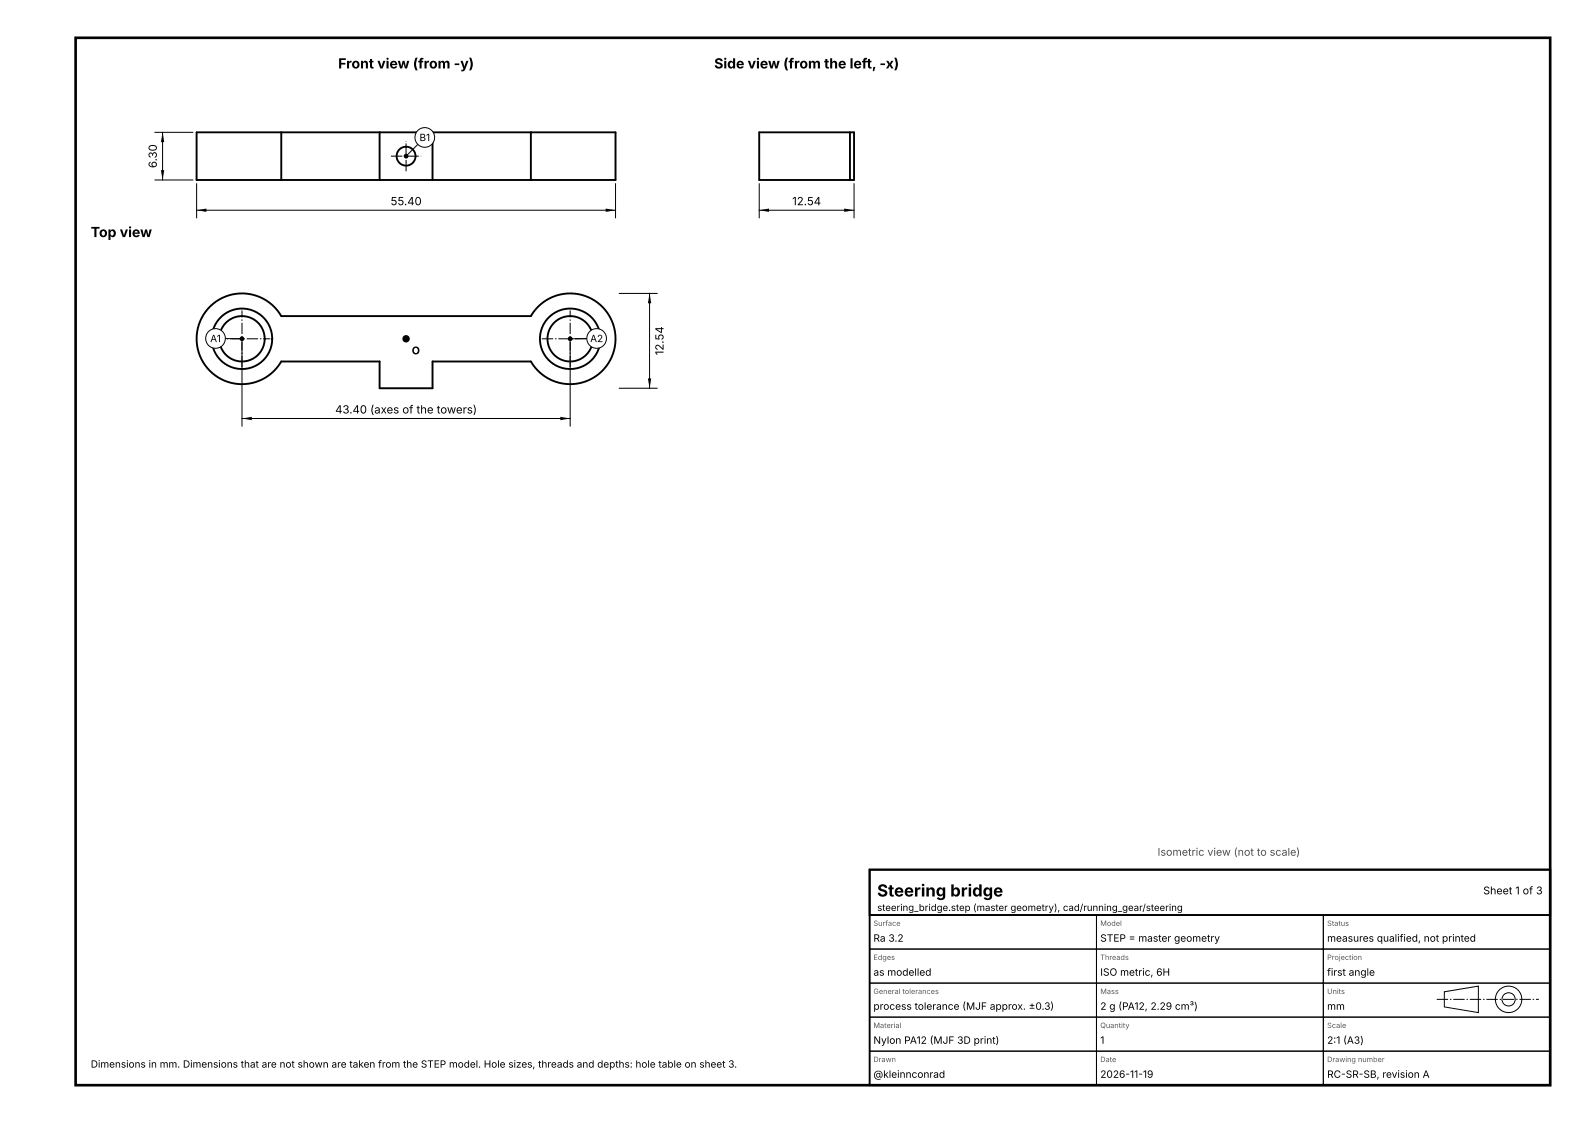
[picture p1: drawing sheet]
<svg xmlns="http://www.w3.org/2000/svg" width="420mm" height="297mm" viewBox="0 0 420 297" stroke-linecap="round" stroke-linejoin="round" font-family="sans-serif">
<defs><g id="words">
<text font-size="4.4" x="232" y="237.1">Steering bridge</text>
<g font-size="3.7">
<text x="89.4" y="18.1">Front view (from -y)</text>
<text x="188.9" y="18.1">Side view (from the left, -x)</text>
<text x="24" y="62.7">Top view</text>
</g>
<g font-size="3">
<text x="41.5" y="44.4" transform="rotate(-90 41.5 44.4)">6.30</text>
<text x="103.3" y="54.3">55.40</text>
<text x="209.5" y="54.3">12.54</text>
<text x="175.5" y="94" transform="rotate(-90 175.5 94)">12.54</text>
<text x="88.6" y="109.4">43.40 (axes of the towers)</text>
</g>
<g font-size="2.8">
<text x="108.9" y="93.7">O</text>
<text x="392.3" y="236.5">Sheet 1 of 3</text>
</g>
<text font-size="2.8" fill="#4d4d4d" x="306.1" y="226.3">Isometric view (not to scale)</text>
<g font-size="2.7">
<text x="231" y="249.1">Ra 3.2</text>
<text x="291" y="249.1">STEP = master geometry</text>
<text x="351" y="249.1">measures qualified, not printed</text>
<text x="231" y="258.1">as modelled</text>
<text x="291" y="258.1">ISO metric, 6H</text>
<text x="351" y="258.1">first angle</text>
<text x="231" y="267.1">process tolerance (MJF approx. ±0.3)</text>
<text x="291" y="267.1">2 g (PA12, 2.29 cm³)</text>
<text x="351" y="267.1">mm</text>
<text x="231" y="276.1">Nylon PA12 (MJF 3D print)</text>
<text x="291" y="276.1">1</text>
<text x="351" y="276.1">2:1 (A3)</text>
<text x="231" y="285.1">@kleinnconrad</text>
<text x="291" y="285.1">2026-11-19</text>
<text x="351" y="285.1">RC-SR-SB, revision A</text>
</g>
<g font-size="2.6">
<text x="110.9" y="37.3">B1</text>
<text x="55.6" y="90.5">A1</text>
<text x="156.1" y="90.5">A2</text>
<text x="24" y="282.4">Dimensions in mm. Dimensions that are not shown are taken from the STEP model. Hole sizes, threads and depths: hole table on sheet 3.</text>
</g>
<text font-size="2.5" x="232" y="240.9">steering_bridge.step (master geometry), cad/running_gear/steering</text>
<g font-size="1.9" fill="#595959">
<text x="231" y="244.9">Surface</text>
<text x="291" y="244.9">Model</text>
<text x="351" y="244.9">Status</text>
<text x="231" y="253.9">Edges</text>
<text x="291" y="253.9">Threads</text>
<text x="351" y="253.9">Projection</text>
<text x="231" y="262.9">General tolerances</text>
<text x="291" y="262.9">Mass</text>
<text x="351" y="262.9">Units</text>
<text x="231" y="271.9">Material</text>
<text x="291" y="271.9">Quantity</text>
<text x="351" y="271.9">Scale</text>
<text x="231" y="280.9">Drawn</text>
<text x="291" y="280.9">Date</text>
<text x="351" y="280.9">Drawing number</text>
</g>
</g></defs>
<g fill="none" stroke="#000" stroke-width=".5">
<path d="M74.4 35h-22.4v12.6h22.4M74.4 35h66M74.4 35v12.6M100.4 35v12.6M114.4 35v12.6M140.4 35h22.4v12.6h-22.4M140.4 35v12.6M224.8 35h-24v12.6h24M224.8 35h1.1v12.6h-1.1M224.8 35v12.6M74.4 47.6h66M55.7 81a12 12 0 0 1 18.7 2.6h66a12 12 0 0 1 18.1-3.2 12 12 0 0 1 0 18.4 12 12 0 0 1-18.1-3.2h-26v7.1h-14v-7.1h-26a12 12 0 0 1-17.8 3.5 12 12 0 0 1-.9-18.1z"/>
<circle cx="107.4" cy="41.3" r="2.5"/>
<circle cx="64" cy="89.6" r="6"/>
<circle cx="64" cy="89.6" r="8"/>
<circle cx="150.8" cy="89.6" r="6"/>
<circle cx="150.8" cy="89.6" r="8"/>
</g>
<path d="M103.4 41.3h8M107.4 45.3v-8M56.5 89.6h15M64 97.1v-15M143.3 89.6h15M150.8 97.1v-15M380 264.3h27" fill="none" stroke="#000" stroke-width=".26" stroke-dasharray="3 .5 .4 .5" stroke-linecap="butt"/>
<g fill="none" stroke="#000" stroke-width=".26">
<path d="M41 35h10M43 35v12.6M110.5 38.2l-3.1 3.1M41 47.6h10M52 48.6v9M52 55.6h110.8M162.8 48.6v9M200.8 55.6h25.1M200.8 48.6v9M225.9 48.6v9M163.8 77.6h10M171.8 77.6v25.1"/>
<path d="M59.6 89.5l4.4 .1M64 90.6v22.1M150.8 90.6v22.1M155.2 89.5l-4.4 .1M64 110.7h86.8M163.8 102.7h10"/>
</g>
<path d="M43 35l.4 2.6h-.8zM42.6 45h.8l-.4 2.6zM52 55.6l2.6-.4v.8zM160.2 55.2l2.6 .4-2.6 .4zM200.8 55.6l2.6-.4v.8zM223.3 55.2l2.6 .4-2.6 .4zM171.8 77.6l.4 2.6h-.8zM171.4 100.1h.8l-.4 2.6z" fill="#000"/>
<circle cx="107.4" cy="41.3" r=".45" fill="#000" stroke="#000" stroke-width=".35"/>
<circle cx="112.3" cy="36.4" r="2.6" fill="#fff" stroke="#000" stroke-width=".26"/>
<circle cx="64" cy="89.6" r=".45" fill="#000" stroke="#000" stroke-width=".35"/>
<circle cx="57" cy="89.5" r="2.6" fill="#fff" stroke="#000" stroke-width=".26"/>
<circle cx="150.8" cy="89.6" r=".45" fill="#000" stroke="#000" stroke-width=".35"/>
<circle cx="157.8" cy="89.5" r="2.6" fill="#fff" stroke="#000" stroke-width=".26"/>
<path d="M64 110.7l2.6-.5v.9zM148.2 110.2l2.6 .5-2.6 .4z" fill="#000"/>
<circle cx="107.4" cy="89.6" r=".8" fill="#000" stroke="#000" stroke-width=".35"/>
<path d="M20 10h390v277h-390z" fill="none" stroke="#000" stroke-width=".7" stroke-linecap="butt"/>
<g fill="none" stroke="#000" stroke-width=".26">
<path d="M230 251h60v9h-60zM230 242h60v9h-60zM290 251h60v9h-60zM290 242h60v9h-60zM350 251h60v9h-60zM350 242h60v9h-60zM230 278h60v9h-60zM230 269h60v9h-60zM230 260h60v9h-60zM290 278h60v9h-60zM290 269h60v9h-60zM290 260h60v9h-60z"/>
<path d="M350 278h60v9h-60zM350 269h60v9h-60zM350 260h60v9h-60zM382 262.3l9-1.5v7l-9-1.5z"/>
<circle cx="399" cy="264.3" r="1.75"/>
<circle cx="399" cy="264.3" r="3.5"/>
</g>
<path d="M230 230h180v12h-180zM230 230h180v57h-180z" fill="none" stroke="#000" stroke-width=".5"/>
<use href="#words"/>
</svg>
